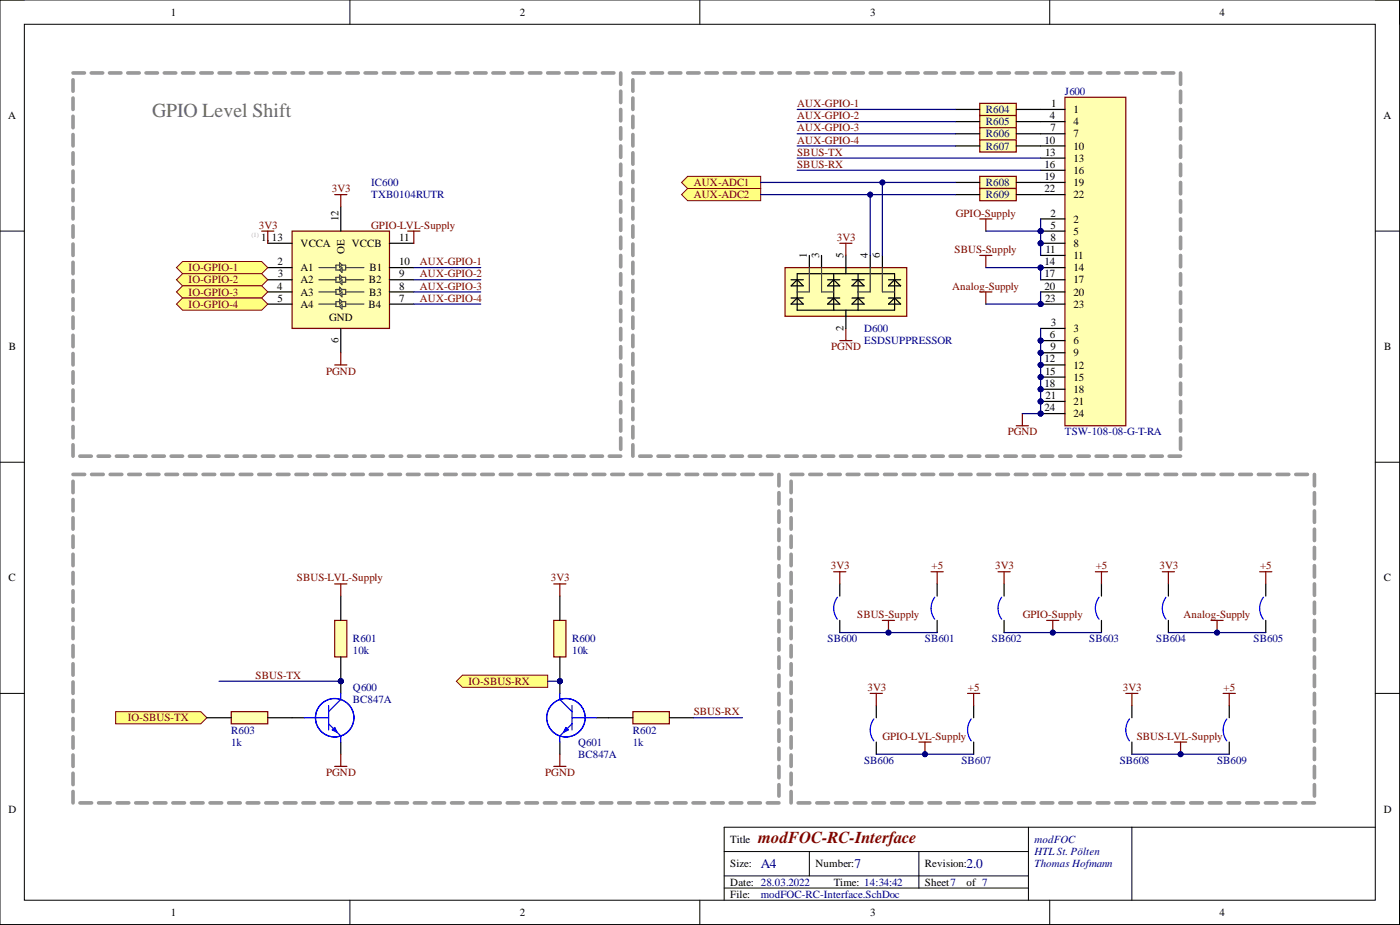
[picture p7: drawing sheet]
<svg xmlns="http://www.w3.org/2000/svg" width="292mm" height="193mm" viewBox="0 0 292 193" stroke-linecap="round" stroke-linejoin="round" font-family="sans-serif">
<defs><g id="words">
<text font-size="4.1" fill="#666" x="31.7" y="24.4">GPIO Level Shift</text>
<text font-size="3.5" fill="#800000" x="158.2" y="175.9">modFOC-RC-Interface</text>
<g font-size="2.8" fill="#000080">
<text x="158.7" y="181.1">A4</text>
<text x="178.3" y="181.1">7</text>
<text x="201.6" y="181.1">2.0</text>
</g>
<g font-size="2.3">
<text x="35.6" y="3.3">1</text>
<text x="108.4" y="3.3">2</text>
<text x="181.6" y="3.3">3</text>
<text x="254.4" y="3.3">4</text>
<text x="219.3" y="22.3">1</text>
<text x="224" y="23.6">1</text>
<text x="1.7" y="24.9">A</text>
<text x="218" y="29.9">10</text>
<text x="219.1" y="24.9">4</text>
<text x="219.1" y="27.4">7</text>
<text x="224" y="28.7">7</text>
<text x="224" y="26.1">4</text>
<text x="288.6" y="24.9">A</text>
<text x="218" y="35">16</text>
<text x="218" y="32.5">13</text>
<text x="224" y="33.7">13</text>
<text x="224" y="31.2">10</text>
<text x="218" y="37.6">19</text>
<text x="218" y="40.1">22</text>
<text x="224" y="38.8">19</text>
<text x="224" y="36.3">16</text>
<text x="224" y="41.4">22</text>
<text x="70.6" y="46.2" transform="rotate(-90 70.6 46.2)">12</text>
<text x="219.1" y="47.7">5</text>
<text x="219.1" y="45.2">2</text>
<text x="224" y="46.4">2</text>
<text x="54.5" y="50.2">1,</text>
<text x="56.7" y="50.2">13</text>
<text x="62.7" y="51.5">VCCA</text>
<text x="71.9" y="52.9" transform="rotate(-90 71.9 52.9)">OE</text>
<text x="73.4" y="51.5">VCCB</text>
<text x="83.3" y="50.2">11</text>
<text x="168.4" y="53.8" transform="rotate(-90 168.4 53.8)">1</text>
<text x="170.9" y="53.8" transform="rotate(-90 170.9 53.8)">3</text>
<text x="176" y="53.8" transform="rotate(-90 176 53.8)">5</text>
<text x="181.1" y="53.8" transform="rotate(-90 181.1 53.8)">4</text>
<text x="183.6" y="53.8" transform="rotate(-90 183.6 53.8)">6</text>
<text x="218.1" y="52.8">11</text>
<text x="219.1" y="50.2">8</text>
<text x="224" y="49">5</text>
<text x="224" y="51.5">8</text>
<text x="57.9" y="55.3">2</text>
<text x="58" y="57.9">3</text>
<text x="62.7" y="56.6">A1</text>
<text x="62.7" y="59.1">A2</text>
<text x="76.9" y="59.1">B2</text>
<text x="77.1" y="56.6">B1</text>
<text x="83.3" y="57.9">9</text>
<text x="83.3" y="55.3">10</text>
<text x="218" y="57.9">17</text>
<text x="218" y="55.3">14</text>
<text x="224" y="54">11</text>
<text x="224" y="59.1">17</text>
<text x="224" y="56.6">14</text>
<text x="57.8" y="60.4">4</text>
<text x="57.9" y="62.9">5</text>
<text x="62.7" y="61.7">A3</text>
<text x="62.7" y="64.2">A4</text>
<text x="76.9" y="64.2">B4</text>
<text x="77" y="61.7">B3</text>
<text x="83.3" y="62.9">7</text>
<text x="83.3" y="60.4">8</text>
<text x="218" y="60.4">20</text>
<text x="218" y="62.9">23</text>
<text x="224" y="64.2">23</text>
<text x="224" y="61.7">20</text>
<text x="68.6" y="67">GND</text>
<text x="70.6" y="71.6" transform="rotate(-90 70.6 71.6)">6</text>
<text x="176" y="69" transform="rotate(-90 176 69)">2</text>
<text x="219.1" y="70.5">6</text>
<text x="219.2" y="68">3</text>
<text x="224" y="69.3">3</text>
<text x="224" y="71.8">6</text>
<text x="1.9" y="73.1">B</text>
<text x="218" y="75.6">12</text>
<text x="219.1" y="73.1">9</text>
<text x="224" y="74.4">9</text>
<text x="224" y="76.9">12</text>
<text x="288.8" y="73.1">B</text>
<text x="218" y="80.7">18</text>
<text x="218" y="78.2">15</text>
<text x="218.1" y="83.2">21</text>
<text x="224" y="79.4">15</text>
<text x="224" y="82">18</text>
<text x="218" y="85.8">24</text>
<text x="224" y="84.5">21</text>
<text x="224" y="87">24</text>
<text x="1.8" y="121.3">C</text>
<text x="288.7" y="121.3">C</text>
<text x="1.8" y="169.5">D</text>
<text x="288.7" y="169.5">D</text>
<text x="152.4" y="175.9">Title</text>
<text x="152.4" y="180.9">Size:</text>
<text x="152.4" y="184.8">Date: 28.03.2022</text>
<text x="170.1" y="180.9">Number:</text>
<text x="173.9" y="184.8">Time: 14:34:42</text>
<text x="193" y="180.9">Revision:</text>
<text x="193" y="184.8">Sheet7</text>
<text x="201.6" y="184.8">of 7</text>
<text x="35.6" y="191.1">1</text>
<text x="108.4" y="191.1">2</text>
<text x="152.4" y="187.3">File:</text>
<text x="181.6" y="191.1">3</text>
<text x="254.4" y="191.1">4</text>
</g>
<g font-size="2.3" fill="#800000">
<text x="166.3" y="22.3">AUX-GPIO-1</text>
<text x="166.3" y="24.9">AUX-GPIO-2</text>
<text x="166.3" y="27.4">AUX-GPIO-3</text>
<text x="166.3" y="29.9">AUX-GPIO-4</text>
<text x="166.3" y="32.5">SBUS-TX</text>
<text x="166.3" y="35">SBUS-RX</text>
<text x="69.2" y="40.1">3V3</text>
<text x="144.7" y="38.8">AUX-ADC1</text>
<text x="144.7" y="41.4">AUX-ADC2</text>
<text x="54" y="47.7">3V3</text>
<text x="77.4" y="47.7">GPIO-LVL-Supply</text>
<text x="199.4" y="45.2">GPIO-Supply</text>
<text x="174.6" y="50.2">3V3</text>
<text x="199.2" y="52.8">SBUS-Supply</text>
<text x="39.4" y="56.6">IO-GPIO-1</text>
<text x="39.4" y="59.1">IO-GPIO-2</text>
<text x="87.6" y="55.3">AUX-GPIO-1</text>
<text x="87.6" y="57.9">AUX-GPIO-2</text>
<text x="39.4" y="61.7">IO-GPIO-3</text>
<text x="39.4" y="64.2">IO-GPIO-4</text>
<text x="87.6" y="60.4">AUX-GPIO-3</text>
<text x="87.6" y="62.9">AUX-GPIO-4</text>
<text x="198.7" y="60.4">Analog-Supply</text>
<text x="173.4" y="73.1">PGND</text>
<text x="68.1" y="78.2">PGND</text>
<text x="210.3" y="90.9">PGND</text>
<text x="173.4" y="118.8">3V3</text>
<text x="194.3" y="118.8">+5</text>
<text x="207.6" y="118.8">3V3</text>
<text x="228.6" y="118.8">+5</text>
<text x="241.9" y="118.8">3V3</text>
<text x="262.9" y="118.8">+5</text>
<text x="62" y="121.3">SBUS-LVL-Supply</text>
<text x="114.9" y="121.3">3V3</text>
<text x="178.9" y="128.9">SBUS-Supply</text>
<text x="213.4" y="128.9">GPIO-Supply</text>
<text x="246.9" y="128.9">Analog-Supply</text>
<text x="53.3" y="141.6">SBUS-TX</text>
<text x="97.8" y="142.9">IO-SBUS-RX</text>
<text x="144.7" y="149.2">SBUS-RX</text>
<text x="181" y="144.1">3V3</text>
<text x="202" y="144.1">+5</text>
<text x="234.3" y="144.1">3V3</text>
<text x="255.3" y="144.1">+5</text>
<text x="26.7" y="150.5">IO-SBUS-TX</text>
<text x="184.1" y="154.3">GPIO-LVL-Supply</text>
<text x="237.2" y="154.3">SBUS-LVL-Supply</text>
<text x="68.1" y="161.9">PGND</text>
<text x="113.8" y="161.9">PGND</text>
</g>
<g font-size="2.3" fill="#000080">
<text x="205.7" y="23.6">R604</text>
<text x="222.2" y="19.8">J600</text>
<text x="205.7" y="26.1">R605</text>
<text x="205.7" y="28.7">R606</text>
<text x="205.7" y="31.2">R607</text>
<text x="77.4" y="38.8">IC600</text>
<text x="77.4" y="41.4">TXB0104RUTR</text>
<text x="205.7" y="38.8">R608</text>
<text x="205.7" y="41.4">R609</text>
<text x="180.3" y="69.3">D600</text>
<text x="180.3" y="71.8">ESDSUPPRESSOR</text>
<text x="222.2" y="90.9">TSW-108-08-G-T-RA</text>
<text x="73.6" y="134">R601</text>
<text x="73.6" y="136.5">10k</text>
<text x="119.3" y="134">R600</text>
<text x="119.3" y="136.5">10k</text>
<text x="172.7" y="134">SB600</text>
<text x="193" y="134">SB601</text>
<text x="207" y="134">SB602</text>
<text x="227.3" y="134">SB603</text>
<text x="241.2" y="134">SB604</text>
<text x="261.6" y="134">SB605</text>
<text x="73.6" y="144.1">Q600</text>
<text x="73.6" y="146.7">BC847A</text>
<text x="48.2" y="153">R603</text>
<text x="48.2" y="155.6">1k</text>
<text x="120.6" y="155.6">Q601</text>
<text x="132" y="153">R602</text>
<text x="132" y="155.6">1k</text>
<text x="120.6" y="158.1">BC847A</text>
<text x="180.3" y="159.4">SB606</text>
<text x="200.6" y="159.4">SB607</text>
<text x="233.6" y="159.4">SB608</text>
<text x="253.9" y="159.4">SB609</text>
<text x="215.8" y="175.9">modFOC</text>
<text x="215.8" y="178.4">HTL St. Pölten</text>
<text x="215.8" y="180.9">Thomas Hofmann</text>
<text x="158.7" y="187.3">modFOC-RC-Interface.SchDoc</text>
</g>
</g></defs>
<g fill="none" stroke="#000" stroke-width=".21">
<path d="M0 0h292v192.9h-292zM0 0h5.1M73 0v5.1M146 0v5.1M219 0v5.1M286.9 0h5.1v5.1M5.1 5.1h281.8v182.7h-281.8zM0 48.2h5.1M286.9 48.2h5.1M0 96.4h5.1M286.9 96.4h5.1M0 144.7h5.1"/>
<path d="M286.9 144.7h5.1M151.1 177.6h63.5M168.9 177.6v5.1M191.7 177.6v7.7M214.6 172.6v15.2M236.2 172.6v15.2M286.9 172.6h-135.8v15.2M73 187.8v5.1M146 187.8v5.1M151.1 185.3h63.5M151.1 182.7h63.5M219 187.8v5.1"/>
<path d="M292 187.8v5.1"/>
</g>
<circle cx="217.1" cy="48.2" r=".51" fill="#000080"/>
<circle cx="217.1" cy="48.2" r=".51" fill="none" stroke="#000080" stroke-width=".21"/>
<circle cx="217.1" cy="73.6" r=".51" fill="#000080"/>
<circle cx="217.1" cy="73.6" r=".51" fill="none" stroke="#000080" stroke-width=".21"/>
<circle cx="217.1" cy="78.7" r=".51" fill="#000080"/>
<circle cx="217.1" cy="78.7" r=".51" fill="none" stroke="#000080" stroke-width=".21"/>
<circle cx="217.1" cy="83.7" r=".51" fill="#000080"/>
<circle cx="217.1" cy="83.7" r=".51" fill="none" stroke="#000080" stroke-width=".21"/>
<circle cx="217.1" cy="63.4" r=".51" fill="#000080"/>
<circle cx="217.1" cy="63.4" r=".51" fill="none" stroke="#000080" stroke-width=".21"/>
<circle cx="217.1" cy="71.1" r=".51" fill="#000080"/>
<circle cx="217.1" cy="71.1" r=".51" fill="none" stroke="#000080" stroke-width=".21"/>
<circle cx="217.1" cy="50.8" r=".51" fill="#000080"/>
<circle cx="217.1" cy="50.8" r=".51" fill="none" stroke="#000080" stroke-width=".21"/>
<circle cx="217.1" cy="76.1" r=".51" fill="#000080"/>
<circle cx="217.1" cy="76.1" r=".51" fill="none" stroke="#000080" stroke-width=".21"/>
<circle cx="217.1" cy="55.8" r=".51" fill="#000080"/>
<circle cx="217.1" cy="55.8" r=".51" fill="none" stroke="#000080" stroke-width=".21"/>
<circle cx="217.1" cy="81.2" r=".51" fill="#000080"/>
<circle cx="217.1" cy="81.2" r=".51" fill="none" stroke="#000080" stroke-width=".21"/>
<circle cx="217.1" cy="86.3" r=".51" fill="#000080"/>
<circle cx="217.1" cy="86.3" r=".51" fill="none" stroke="#000080" stroke-width=".21"/>
<path d="M222.2 20.3h12.7v68.5h-12.7z" fill-rule="evenodd" fill="#ffffb0"/>
<path d="M222.2 20.3h12.7v68.5h-12.7z" fill="none" stroke="#800000" stroke-width=".25"/>
<path d="M217.1 22.8h5.1M217.1 48.2h5.1M217.1 68.5h5.1" fill="none" stroke="#000" stroke-width=".25"/>
<circle cx="217.1" cy="48.2" r=".51" fill="#000080"/>
<circle cx="217.1" cy="48.2" r=".51" fill="none" stroke="#000080" stroke-width=".21"/>
<path d="M217.1 27.9h5.1M217.1 73.6h5.1" fill="none" stroke="#000" stroke-width=".25"/>
<circle cx="217.1" cy="73.6" r=".51" fill="#000080"/>
<circle cx="217.1" cy="73.6" r=".51" fill="none" stroke="#000080" stroke-width=".21"/>
<path d="M217.1 33h5.1M217.1 53.3h5.1M217.1 78.7h5.1" fill="none" stroke="#000" stroke-width=".25"/>
<circle cx="217.1" cy="78.7" r=".51" fill="#000080"/>
<circle cx="217.1" cy="78.7" r=".51" fill="none" stroke="#000080" stroke-width=".21"/>
<path d="M217.1 38.1h5.1M217.1 58.4h5.1M217.1 83.7h5.1" fill="none" stroke="#000" stroke-width=".25"/>
<circle cx="217.1" cy="83.7" r=".51" fill="#000080"/>
<circle cx="217.1" cy="83.7" r=".51" fill="none" stroke="#000080" stroke-width=".21"/>
<path d="M217.1 63.4h5.1" fill="none" stroke="#000" stroke-width=".25"/>
<circle cx="217.1" cy="63.4" r=".51" fill="#000080"/>
<circle cx="217.1" cy="63.4" r=".51" fill="none" stroke="#000080" stroke-width=".21"/>
<path d="M217.1 25.4h5.1M217.1 45.7h5.1M217.1 71.1h5.1" fill="none" stroke="#000" stroke-width=".25"/>
<circle cx="217.1" cy="71.1" r=".51" fill="#000080"/>
<circle cx="217.1" cy="71.1" r=".51" fill="none" stroke="#000080" stroke-width=".21"/>
<path d="M217.1 50.7h5.1" fill="none" stroke="#000" stroke-width=".25"/>
<circle cx="217.1" cy="50.8" r=".51" fill="#000080"/>
<circle cx="217.1" cy="50.8" r=".51" fill="none" stroke="#000080" stroke-width=".21"/>
<path d="M217.1 30.4h5.1M217.1 76.1h5.1" fill="none" stroke="#000" stroke-width=".25"/>
<circle cx="217.1" cy="76.1" r=".51" fill="#000080"/>
<circle cx="217.1" cy="76.1" r=".51" fill="none" stroke="#000080" stroke-width=".21"/>
<path d="M217.1 55.8h5.1" fill="none" stroke="#000" stroke-width=".25"/>
<circle cx="217.1" cy="55.8" r=".51" fill="#000080"/>
<circle cx="217.1" cy="55.8" r=".51" fill="none" stroke="#000080" stroke-width=".21"/>
<path d="M217.1 35.5h5.1M217.1 81.2h5.1" fill="none" stroke="#000" stroke-width=".25"/>
<circle cx="217.1" cy="81.2" r=".51" fill="#000080"/>
<circle cx="217.1" cy="81.2" r=".51" fill="none" stroke="#000080" stroke-width=".21"/>
<path d="M217.1 40.6h5.1M217.1 60.9h5.1M217.1 86.3h5.1" fill="none" stroke="#000" stroke-width=".25"/>
<circle cx="217.1" cy="86.3" r=".51" fill="#000080"/>
<circle cx="217.1" cy="86.3" r=".51" fill="none" stroke="#000080" stroke-width=".21"/>
<path d="M212 88.8h2.6M213.3 86.3v2.5" fill="none" stroke="#800000" stroke-width=".25"/>
<circle cx="116.8" cy="142.1" r=".51" fill="#000080"/>
<circle cx="116.8" cy="142.1" r=".51" fill="none" stroke="#000080" stroke-width=".21"/>
<path d="M116.8 142.1v2.6M116.8 154.8v2.5M124.4 149.7h2.6" fill="none" stroke="#000" stroke-width=".25"/>
<circle cx="116.8" cy="142.1" r=".51" fill="#000080"/>
<circle cx="116.8" cy="142.1" r=".51" fill="none" stroke="#000080" stroke-width=".21"/>
<g fill="none" stroke="#00f" stroke-width=".25">
<path d="M116.8 144.7v1.2l2.5 2.6M118.1 151.8l.5 .5-1 .5zM119.3 147.2v5.1M119.3 151l-2.5 2.5v1.3M119.3 149.7h5.1"/>
<circle cx="118.1" cy="149.7" r="4"/>
</g>
<path d="M132 148.5h7.7v2.5h-7.7z" fill-rule="evenodd" fill="#ffffb0"/>
<path d="M132 148.5h7.7v2.5h-7.7z" fill="none" stroke="#800000" stroke-width=".25"/>
<path d="M127 149.7h5M139.7 149.7h5" fill="none" stroke="#000" stroke-width=".25"/>
<circle cx="116.8" cy="142.1" r=".51" fill="#000080"/>
<circle cx="116.8" cy="142.1" r=".51" fill="none" stroke="#000080" stroke-width=".21"/>
<path d="M115.5 129.4h2.6v7.6h-2.6z" fill-rule="evenodd" fill="#ffffb0"/>
<path d="M115.5 129.4h2.6v7.6h-2.6z" fill="none" stroke="#800000" stroke-width=".25"/>
<path d="M116.8 137v5.1" fill="none" stroke="#000" stroke-width=".25"/>
<circle cx="116.8" cy="142.1" r=".51" fill="#000080"/>
<circle cx="116.8" cy="142.1" r=".51" fill="none" stroke="#000080" stroke-width=".21"/>
<path d="M116.8 124.4v5" fill="none" stroke="#000" stroke-width=".25"/>
<path d="M115.5 121.8h2.6M116.8 121.8v2.6M115.5 159.9h2.6M116.8 157.3v2.6" fill="none" stroke="#800000" stroke-width=".25"/>
<path d="M95.2 142.1l1.3-1.3h17.8v2.6h-17.8z" fill-rule="evenodd" fill="#ffff80"/>
<path d="M95.2 142.1l1.3-1.3h17.8v2.6h-17.8z" fill="none" stroke="#800000" stroke-width=".21"/>
<path d="M24.1 148.5h17.8l1.3 1.2-1.3 1.3h-17.8z" fill-rule="evenodd" fill="#ffff80"/>
<path d="M24.1 148.5h17.8l1.3 1.2-1.3 1.3h-17.8z" fill="none" stroke="#800000" stroke-width=".21"/>
<circle cx="71.1" cy="142.1" r=".51" fill="#000080"/>
<circle cx="71.1" cy="142.1" r=".51" fill="none" stroke="#000080" stroke-width=".21"/>
<path d="M60.9 149.7h2.6M71.1 142.1v2.6M71.1 154.8v2.5" fill="none" stroke="#000" stroke-width=".25"/>
<circle cx="71.1" cy="142.1" r=".51" fill="#000080"/>
<circle cx="71.1" cy="142.1" r=".51" fill="none" stroke="#000080" stroke-width=".21"/>
<g fill="none" stroke="#00f" stroke-width=".25">
<path d="M63.5 149.7h5.1M68.6 147.2v5.1M68.6 151l2.5 2.5v1.3M69.3 152.3l.5-.5 .5 1zM71.1 144.7v1.2l-2.5 2.6"/>
<circle cx="69.8" cy="149.7" r="4"/>
</g>
<path d="M48.2 148.5h7.7v2.5h-7.7z" fill-rule="evenodd" fill="#ffffb0"/>
<path d="M48.2 148.5h7.7v2.5h-7.7z" fill="none" stroke="#800000" stroke-width=".25"/>
<path d="M43.2 149.7h5M55.9 149.7h5" fill="none" stroke="#000" stroke-width=".25"/>
<circle cx="71.1" cy="142.1" r=".51" fill="#000080"/>
<circle cx="71.1" cy="142.1" r=".51" fill="none" stroke="#000080" stroke-width=".21"/>
<path d="M69.8 129.4h2.6v7.6h-2.6z" fill-rule="evenodd" fill="#ffffb0"/>
<path d="M69.8 129.4h2.6v7.6h-2.6z" fill="none" stroke="#800000" stroke-width=".25"/>
<path d="M71.1 137v5.1" fill="none" stroke="#000" stroke-width=".25"/>
<circle cx="71.1" cy="142.1" r=".51" fill="#000080"/>
<circle cx="71.1" cy="142.1" r=".51" fill="none" stroke="#000080" stroke-width=".21"/>
<path d="M71.1 124.4v5" fill="none" stroke="#000" stroke-width=".25"/>
<path d="M175.2 71.1h2.6M176.5 68.5v2.6M69.8 121.8h2.6M71.1 121.8v2.6M69.8 159.9h2.6M71.1 157.3v2.6" fill="none" stroke="#800000" stroke-width=".25"/>
<path d="M163.8 55.8h25.4v10.2h-25.4z" fill-rule="evenodd" fill="#ffffb0"/>
<path d="M163.8 55.8h25.4v10.2h-25.4z" fill="none" stroke="#800000" stroke-width=".25"/>
<g fill="none" stroke="#000" stroke-width=".25">
<path d="M165.1 58.4h2.5M165.1 59.6l1.2-1.2 1.3 1.2zM166.3 57.1h20.3v7.6h-20.3zM168.9 53.3v2.5M171.4 53.3v2.5M172.7 58.4h2.5M172.7 59.6l1.2-1.2 1.3 1.2zM173.9 57.1v7.6M176.5 53.3v3.8M177.8 58.4h2.5M177.8 59.6l1.2-1.2 1.3 1.2zM179 57.1v7.6"/>
<path d="M181.6 53.3v2.5M184.1 53.3v2.5M185.4 58.4h2.5M185.4 59.6l1.2-1.2 1.3 1.2zM165.1 63.4l1.2-1.2 1.3 1.2zM165.1 62.2h2.5M172.7 63.4l1.2-1.2 1.3 1.2zM172.7 62.2h2.5M176.5 64.7v3.8M177.8 63.4l1.2-1.2 1.3 1.2zM177.8 62.2h2.5M185.4 63.4l1.2-1.2 1.3 1.2z"/>
<path d="M185.4 62.2h2.5"/>
</g>
<path d="M168.9 55.8v5.1h-2.6M171.4 55.8v5.1h2.5M181.6 55.8v5.1h-2.6M184.1 55.8v5.1h2.5" fill="none" stroke="#434343" stroke-width=".25"/>
<path d="M60.9 48.2h20.4v20.3h-20.4z" fill-rule="evenodd" fill="#ffffb0"/>
<path d="M54.6 48.2h2.5M55.9 48.2v2.5M60.9 48.2h20.4v20.3h-20.4zM69.8 40.6h2.6M71.1 40.6v2.5M85.1 48.2h2.5M86.3 48.2v2.5M175.2 50.7h2.6M176.5 50.7v2.6M69.8 76.1h2.6M71.1 73.6v2.5" fill="none" stroke="#800000" stroke-width=".25"/>
<path d="M55.9 50.7h5M55.9 55.8h5M55.9 58.4h5M71.1 43.1v5.1M81.3 50.7h5M81.3 55.8h5M81.3 58.4h5M55.9 60.9h5M55.9 63.4h5M71.1 68.5v5.1M81.3 60.9h5M81.3 63.4h5" fill="none" stroke="#000" stroke-width=".25"/>
<g fill="none" stroke="#434343" stroke-width=".25">
<path d="M66.5 55.8h3.6M66.5 58.4h3.6M70.8 55.3h-.7v1h.7M70.8 57.9h-.7v1h.7M70.8 54.8l.6 .5-.6 .5zM70.8 57.3l.6 .6-.6 .5zM70.8 59.9l.6 .5-.6 .5zM70.8 56.3l.6-.5v1zM70.8 58.9l.6-.5v1zM71.4 55.3h.7v1h-.7M71.4 57.9h.7v1h-.7M72.1 55.8h3.8"/>
<path d="M72.1 58.4h3.8M66.5 60.9h3.6M66.5 63.4h3.6M70.8 60.4h-.7v1h.7M70.8 62.9h-.7v1h.7M70.8 62.4l.6 .5-.6 .5zM70.8 61.4l.6-.5v1zM70.8 63.9l.6-.5v1.1zM71.4 60.4h.7v1h-.7M71.4 62.9h.7v1h-.7M72.1 60.9h3.8M72.1 63.4h3.8"/>
</g>
<path d="M36.8 55.8l1.3-1.2h16.5l1.3 1.2-1.3 1.3h-16.5z" fill-rule="evenodd" fill="#ffff80"/>
<path d="M36.8 55.8l1.3-1.2h16.5l1.3 1.2-1.3 1.3h-16.5z" fill="none" stroke="#800000" stroke-width=".21"/>
<path d="M36.8 58.4l1.3-1.3h16.5l1.3 1.3-1.3 1.2h-16.5z" fill-rule="evenodd" fill="#ffff80"/>
<path d="M36.8 58.4l1.3-1.3h16.5l1.3 1.3-1.3 1.2h-16.5z" fill="none" stroke="#800000" stroke-width=".21"/>
<path d="M36.8 60.9l1.3-1.3h16.5l1.3 1.3-1.3 1.3h-16.5z" fill-rule="evenodd" fill="#ffff80"/>
<path d="M36.8 60.9l1.3-1.3h16.5l1.3 1.3-1.3 1.3h-16.5z" fill="none" stroke="#800000" stroke-width=".21"/>
<path d="M36.8 63.4l1.3-1.2h16.5l1.3 1.2-1.3 1.3h-16.5z" fill-rule="evenodd" fill="#ffff80"/>
<path d="M36.8 63.4l1.3-1.2h16.5l1.3 1.2-1.3 1.3h-16.5z" fill="none" stroke="#800000" stroke-width=".21"/>
<g fill="none" stroke="#999" stroke-width=".76">
<path d="M15.2 16.6v2.4M15.2 15.2h2.4M19 15.2h2.4M22.9 15.2h2.3M26.7 15.2h2.3M30.5 15.2h2.4M34.3 15.2h2.4M38.1 15.2h2.4M41.9 15.2h2.4M45.7 15.2h2.4M49.5 15.2h2.4M53.3 15.2h2.4"/>
<path d="M57.1 15.2h2.4M60.9 15.2h2.4M64.8 15.2h2.3M68.6 15.2h2.3M72.4 15.2h2.4M76.2 15.2h2.4M80 15.2h2.4M83.8 15.2h2.4M87.6 15.2h2.4M91.4 15.2h2.4M95.2 15.2h2.4M99 15.2h2.4"/>
<path d="M102.8 15.2h2.4M106.7 15.2h2.3M110.5 15.2h2.3M114.3 15.2h2.4M118.1 15.2h2.4M121.9 15.2h2.4M125.7 15.2h2.4M129.5 15.2v2.4M129.5 19v2.4M132 15.2h2.4M132 16.6v2.4M135.9 15.2h2.3"/>
<path d="M139.7 15.2h2.3M143.5 15.2h2.4M147.3 15.2h2.4M151.1 15.2h2.4M154.9 15.2h2.4M158.7 15.2h2.4M162.5 15.2h2.4M166.3 15.2h2.4M170.1 15.2h2.4M173.9 15.2h2.4M177.8 15.2h2.3M181.6 15.2h2.3"/>
<path d="M185.4 15.2h2.4M189.2 15.2h2.4M193 15.2h2.4M196.8 15.2h2.4M200.6 15.2h2.4M204.4 15.2h2.4M208.2 15.2h2.4M212 15.2h2.4M215.8 15.2h2.4M219.7 15.2h2.3M223.5 15.2h2.3M227.3 15.2h2.4"/>
<path d="M231.1 15.2h2.4M234.9 15.2h2.4M238.7 15.2h2.4M242.5 15.2h2.4M246.3 15.2v2.4M246.3 19v2.4M15.2 20.5v2.3M15.2 24.3v2.3M15.2 28.1v2.3M15.2 31.9v2.4M15.2 35.7v2.4M15.2 39.5v2.4"/>
<path d="M129.5 22.8v2.4M129.5 26.6v2.4M129.5 30.4v2.4M129.5 34.3v2.3M129.5 38.1v2.3M132 20.5v2.3M132 24.3v2.3M132 28.1v2.3M132 31.9v2.4M132 35.7v2.4M132 39.5v2.4M246.3 22.8v2.4"/>
<path d="M246.3 26.6v2.4M246.3 30.4v2.4M246.3 34.3v2.3M246.3 38.1v2.3M15.2 43.3v2.4M15.2 47.1v2.4M15.2 50.9v2.4M15.2 54.7v2.4M15.2 58.5v2.4M129.5 41.9v2.3M129.5 45.7v2.4M129.5 49.5v2.4"/>
<path d="M129.5 53.3v2.4M129.5 57.1v2.4M132 43.3v2.4M132 47.1v2.4M132 50.9v2.4M132 54.7v2.4M132 58.5v2.4M246.3 41.9v2.3M246.3 45.7v2.4M246.3 49.5v2.4M246.3 53.3v2.4M246.3 57.1v2.4"/>
<path d="M15.2 62.3v2.4M15.2 66.1v2.4M15.2 69.9v2.4M15.2 73.8v2.3M15.2 77.6v2.3M129.5 60.9v2.4M129.5 64.7v2.4M129.5 68.5v2.4M129.5 72.3v2.4M129.5 76.1v2.4M129.5 79.9v2.4M132 62.3v2.4"/>
<path d="M132 66.1v2.4M132 69.9v2.4M132 73.8v2.3M132 77.6v2.3M246.3 60.9v2.4M246.3 64.7v2.4M246.3 68.5v2.4M246.3 72.3v2.4M246.3 76.1v2.4M246.3 79.9v2.4M15.2 81.4v2.3M15.2 85.2v2.4"/>
<path d="M15.2 89v2.4M15.2 92.8v2.4M15.2 99h2.5M16.7 95.2h2.3M19.1 99h2.4M20.5 95.2h2.4M23 99h2.4M24.3 95.2h2.4M26.9 99h2.4M28.1 95.2h2.4M30.7 99h2.5M31.9 95.2h2.4"/>
<path d="M34.6 99h2.4M35.7 95.2h2.4M38.5 99h2.4M39.5 95.2h2.4M42.4 99h2.4M43.3 95.2h2.4M46.2 99h2.5M47.1 95.2h2.4M50.1 99h2.4M50.9 95.2h2.4M54 99h2.4M54.8 95.2h2.3"/>
<path d="M57.9 99h2.4M58.6 95.2h2.3M61.7 99h2.5M62.4 95.2h2.4M65.6 99h2.4M66.2 95.2h2.4M69.5 99h2.4M70 95.2h2.4M73.4 99h2.4M73.8 95.2h2.4M77.3 99h2.4M77.6 95.2h2.4"/>
<path d="M81.1 99h2.4M81.4 95.2h2.4M85 99h2.4M85.2 95.2h2.4M88.9 99h2.4M89 95.2h2.4M92.8 99h2.4M92.8 95.2h2.4M96.6 99h2.5M96.7 95.2h2.3M100.5 95.2h2.3M100.5 99h2.4"/>
<path d="M104.3 95.2h2.4M104.4 99h2.4M108.1 95.2h2.4M108.3 99h2.4M111.9 95.2h2.4M112.1 99h2.5M115.7 95.2h2.4M116 99h2.4M119.5 95.2h2.4M119.9 99h2.4M123.3 95.2h2.4M123.8 99h2.4"/>
<path d="M127.1 95.2h2.4M127.6 99h2.5M129.5 83.7v2.4M129.5 87.6v2.3M129.5 91.4v2.3M131.5 99h2.4M132 81.4v2.3M132 85.2v2.4M132 89v2.4M132 92.8v2.4M133.5 95.2h2.4M135.4 99h2.4"/>
<path d="M137.3 95.2h2.4M139.3 99h2.4M141.1 95.2h2.4M143.1 99h2.5M144.9 95.2h2.4M147 99h2.4M148.7 95.2h2.4M150.9 99h2.4M152.5 95.2h2.4M154.8 99h2.4M156.3 95.2h2.4M158.6 99h2.5"/>
<path d="M160.1 95.2h2.4M162.5 99v2.4M163.9 95.2h2.4M165.1 99h2.4M167.8 95.2h2.3M169 99h2.4M171.6 95.2h2.3M172.9 99h2.4M175.4 95.2h2.4M176.8 99h2.4M179.2 95.2h2.4M180.7 99h2.4"/>
<path d="M183 95.2h2.4M184.6 99h2.4M186.8 95.2h2.4M188.5 99h2.4M190.6 95.2h2.4M192.4 99h2.4M194.4 95.2h2.4M196.3 99h2.4M198.2 95.2h2.4M200.2 99h2.4M202 95.2h2.4M204.1 99h2.4"/>
<path d="M205.8 95.2h2.4M208 99h2.4M209.7 95.2h2.3M211.9 99h2.4M213.5 95.2h2.3M215.8 99h2.4M217.3 95.2h2.4M219.7 99h2.4M221.1 95.2h2.4M223.6 99h2.4M224.9 95.2h2.4M227.5 99h2.4"/>
<path d="M228.7 95.2h2.4M231.4 99h2.4M232.5 95.2h2.4M235.3 99h2.4M236.3 95.2h2.4M239.2 99h2.4M240.1 95.2h2.4M243.1 99h2.4M243.9 95.2h2.4M246.3 83.7v2.4M246.3 87.6v2.3M246.3 91.4v2.3"/>
<path d="M247 99h2.4M250.9 99h2.4M254.8 99h2.4M258.7 99h2.4M262.6 99h2.4M266.5 99h2.4M270.4 99h2.4M274.2 99v2.4M15.2 100.4v2.4M15.2 104.2v2.4M15.2 108v2.4M15.2 111.8v2.4"/>
<path d="M15.2 115.6v2.4M15.2 119.4v2.4M162.5 102.8v2.4M162.5 106.6v2.4M162.5 110.4v2.4M162.5 114.2v2.4M162.5 118v2.4M165.1 100.4v2.4M165.1 104.2v2.4M165.1 108v2.4M165.1 111.8v2.4M165.1 115.6v2.4"/>
<path d="M165.1 119.4v2.4M274.2 102.8v2.4M274.2 106.6v2.4M274.2 110.4v2.4M274.2 114.2v2.4M274.2 118v2.4M15.2 123.2v2.4M15.2 127v2.4M15.2 130.9v2.3M15.2 134.7v2.3M15.2 138.5v2.3M162.5 121.8v2.4"/>
<path d="M162.5 125.6v2.4M162.5 129.4v2.4M162.5 133.2v2.4M162.5 137v2.4M165.1 123.2v2.4M165.1 127v2.4M165.1 130.9v2.3M165.1 134.7v2.3M165.1 138.5v2.3M274.2 121.8v2.4M274.2 125.6v2.4M274.2 129.4v2.4"/>
<path d="M274.2 133.2v2.4M274.2 137v2.4M15.2 142.3v2.4M15.2 146.1v2.4M15.2 149.9v2.4M15.2 153.7v2.4M15.2 157.5v2.4M162.5 140.8v2.4M162.5 144.7v2.3M162.5 148.5v2.3M162.5 152.3v2.3M162.5 156.1v2.4"/>
<path d="M162.5 159.9v2.4M165.1 142.3v2.4M165.1 146.1v2.4M165.1 149.9v2.4M165.1 153.7v2.4M165.1 157.5v2.4M274.2 140.8v2.4M274.2 144.7v2.3M274.2 148.5v2.3M274.2 152.3v2.3M274.2 156.1v2.4M274.2 159.9v2.4"/>
<path d="M15.2 161.3v2.4M15.2 165.1v2.4M16.7 167.5h2.4M20.6 167.5h2.4M24.4 167.5h2.5M28.3 167.5h2.4M32.2 167.5h2.4M36.1 167.5h2.4M39.9 167.5h2.5M43.8 167.5h2.4M47.7 167.5h2.4M51.6 167.5h2.4"/>
<path d="M55.5 167.5h2.4M59.3 167.5h2.4M63.2 167.5h2.4M67.1 167.5h2.4M71 167.5h2.4M74.8 167.5h2.5M78.7 167.5h2.4M82.6 167.5h2.4M86.5 167.5h2.4M90.3 167.5h2.5M94.2 167.5h2.4M98.1 167.5h2.4"/>
<path d="M102 167.5h2.4M105.8 167.5h2.5M109.7 167.5h2.4M113.6 167.5h2.4M117.5 167.5h2.4M121.3 167.5h2.5M125.2 167.5h2.4M129.1 167.5h2.4M133 167.5h2.4M136.8 167.5h2.5M140.7 167.5h2.4M144.6 167.5h2.4"/>
<path d="M148.5 167.5h2.4M152.3 167.5h2.5M156.2 167.5h2.4M160.1 167.5h2.4M162.5 163.7v2.4M165.1 161.3v2.4M165.1 165.1v2.4M166.5 167.5h2.5M170.4 167.5h2.5M174.3 167.5h2.5M178.2 167.5h2.5M182.1 167.5h2.5"/>
<path d="M186 167.5h2.5M189.9 167.5h2.5M193.8 167.5h2.5M197.7 167.5h2.5M201.6 167.5h2.5M205.5 167.5h2.5M209.4 167.5h2.5M213.3 167.5h2.5M217.2 167.5h2.5M221.1 167.5h2.5M225 167.5h2.5M228.9 167.5h2.5"/>
<path d="M232.8 167.5h2.5M236.7 167.5h2.5M240.6 167.5h2.5M244.5 167.5h2.5M248.4 167.5h2.5M252.3 167.5h2.5M256.2 167.5h2.5M260.1 167.5h2.5M264 167.5h2.5M267.9 167.5h2.5M271.8 167.5h2.4M274.2 163.7v2.4"/>
</g>
<path d="M184.1 129.4h2.5M185.4 129.4v2.6" fill="none" stroke="#800000" stroke-width=".25"/>
<circle cx="185.4" cy="132" r=".51" fill="#000080"/>
<circle cx="185.4" cy="132" r=".51" fill="none" stroke="#000080" stroke-width=".21"/>
<path d="M218.4 129.4h2.5M219.7 129.4v2.6" fill="none" stroke="#800000" stroke-width=".25"/>
<circle cx="219.7" cy="132" r=".51" fill="#000080"/>
<circle cx="219.7" cy="132" r=".51" fill="none" stroke="#000080" stroke-width=".21"/>
<path d="M204.4 45.7h2.6M204.4 53.3h2.6M205.7 45.7v2.5M205.7 53.3v2.5M204.4 60.9h2.6M205.7 60.9v2.5M252.7 129.4h2.5M253.9 129.4v2.6" fill="none" stroke="#800000" stroke-width=".25"/>
<circle cx="253.9" cy="132" r=".51" fill="#000080"/>
<circle cx="253.9" cy="132" r=".51" fill="none" stroke="#000080" stroke-width=".21"/>
<path d="M245 154.8h2.6M246.3 154.8v2.5" fill="none" stroke="#800000" stroke-width=".25"/>
<circle cx="246.3" cy="157.3" r=".51" fill="#000080"/>
<circle cx="246.3" cy="157.3" r=".51" fill="none" stroke="#000080" stroke-width=".21"/>
<path d="M191.7 154.8h2.6M193 154.8v2.5" fill="none" stroke="#800000" stroke-width=".25"/>
<circle cx="193" cy="157.3" r=".51" fill="#000080"/>
<circle cx="193" cy="157.3" r=".51" fill="none" stroke="#000080" stroke-width=".21"/>
<path d="M175.2 121.8v2.6M175.2 129.4v2.6M195.5 121.8v2.6M195.5 129.4v2.6" fill="none" stroke="#000" stroke-width=".25"/>
<path d="M174.7 124.6a3.8 3.8 0 0 0 0 4.6M195 124.6a3.8 3.8 0 0 0 0 4.6" fill="none" stroke="#00f" stroke-width=".25"/>
<path d="M173.9 119.3h2.6M175.2 119.3v2.5" fill="none" stroke="#800000" stroke-width=".25"/>
<path d="M142.2 38.1l1.3-1.3h15.2v2.5h-15.2z" fill-rule="evenodd" fill="#ffff80"/>
<path d="M142.2 38.1l1.3-1.3h15.2v2.5h-15.2z" fill="none" stroke="#800000" stroke-width=".21"/>
<path d="M142.2 40.6l1.3-1.3h15.2v2.6h-15.2z" fill-rule="evenodd" fill="#ffff80"/>
<path d="M142.2 40.6l1.3-1.3h15.2v2.6h-15.2z" fill="none" stroke="#800000" stroke-width=".21"/>
<g fill="none" stroke="#800000" stroke-width=".25">
<path d="M194.3 119.3h2.5M195.5 119.3v2.5M208.2 119.3h2.6M209.5 119.3v2.5M228.5 119.3h2.6M229.8 119.3v2.5M242.5 119.3h2.5M243.8 119.3v2.5M262.8 119.3h2.6M264.1 119.3v2.5M181.6 144.7h2.5M182.8 144.7v2.5"/>
<path d="M201.9 144.7h2.5M203.1 144.7v2.5M234.9 144.7h2.5M236.2 144.7v2.5M255.2 144.7h2.5M256.5 144.7v2.5"/>
</g>
<g fill="none" stroke="#000" stroke-width=".25">
<path d="M209.5 121.8v2.6M209.5 129.4v2.6M229.8 121.8v2.6M229.8 129.4v2.6M243.8 121.8v2.6M243.8 129.4v2.6M264.1 121.8v2.6M264.1 129.4v2.6M182.8 147.2v2.5M182.8 154.8v2.5M203.1 147.2v2.5M203.1 154.8v2.5"/>
<path d="M236.2 147.2v2.5M236.2 154.8v2.5M256.5 147.2v2.5M256.5 154.8v2.5"/>
</g>
<path d="M209 124.6a3.8 3.8 0 0 0 0 4.6M229.3 124.6a3.8 3.8 0 0 0 0 4.6M243.3 124.6a3.8 3.8 0 0 0 0 4.6M263.6 124.6a3.8 3.8 0 0 0 0 4.6M182.3 150a3.8 3.8 0 0 0 0 4.6M202.6 150a3.8 3.8 0 0 0 0 4.6M235.7 150a3.8 3.8 0 0 0 0 4.6M256 150a3.8 3.8 0 0 0 0 4.6" fill="none" stroke="#00f" stroke-width=".25"/>
<path d="M114.3 142.1h2.5" fill="none" stroke="#000080" stroke-width=".25"/>
<circle cx="116.8" cy="142.1" r=".51" fill="#000080"/>
<circle cx="116.8" cy="142.1" r=".51" fill="none" stroke="#000080" stroke-width=".21"/>
<path d="M45.7 142.1h25.4" fill="none" stroke="#000080" stroke-width=".25"/>
<circle cx="71.1" cy="142.1" r=".51" fill="#000080"/>
<circle cx="71.1" cy="142.1" r=".51" fill="none" stroke="#000080" stroke-width=".21"/>
<path d="M166.3 33h50.8M166.3 35.5h50.8M217.1 68.5v17.8h-3.8M144.7 149.7h10.2" fill="none" stroke="#000080" stroke-width=".25"/>
<circle cx="217.1" cy="86.3" r=".51" fill="#000080"/>
<circle cx="217.1" cy="86.3" r=".51" fill="none" stroke="#000080" stroke-width=".21"/>
<circle cx="217.1" cy="83.7" r=".51" fill="#000080"/>
<circle cx="217.1" cy="83.7" r=".51" fill="none" stroke="#000080" stroke-width=".21"/>
<circle cx="217.1" cy="81.2" r=".51" fill="#000080"/>
<circle cx="217.1" cy="81.2" r=".51" fill="none" stroke="#000080" stroke-width=".21"/>
<circle cx="217.1" cy="78.7" r=".51" fill="#000080"/>
<circle cx="217.1" cy="78.7" r=".51" fill="none" stroke="#000080" stroke-width=".21"/>
<circle cx="217.1" cy="76.1" r=".51" fill="#000080"/>
<circle cx="217.1" cy="76.1" r=".51" fill="none" stroke="#000080" stroke-width=".21"/>
<circle cx="217.1" cy="73.6" r=".51" fill="#000080"/>
<circle cx="217.1" cy="73.6" r=".51" fill="none" stroke="#000080" stroke-width=".21"/>
<circle cx="217.1" cy="71.1" r=".51" fill="#000080"/>
<circle cx="217.1" cy="71.1" r=".51" fill="none" stroke="#000080" stroke-width=".21"/>
<path d="M86.3 55.8h14M86.3 58.4h14M217.1 45.7v7.6M86.3 60.9h14M86.3 63.4h14" fill="none" stroke="#000080" stroke-width=".25"/>
<circle cx="217.1" cy="48.2" r=".51" fill="#000080"/>
<circle cx="217.1" cy="48.2" r=".51" fill="none" stroke="#000080" stroke-width=".21"/>
<circle cx="217.1" cy="50.8" r=".51" fill="#000080"/>
<circle cx="217.1" cy="50.8" r=".51" fill="none" stroke="#000080" stroke-width=".21"/>
<path d="M205.7 55.8h11.4v2.6" fill="none" stroke="#000080" stroke-width=".25"/>
<circle cx="217.1" cy="55.8" r=".51" fill="#000080"/>
<circle cx="217.1" cy="55.8" r=".51" fill="none" stroke="#000080" stroke-width=".21"/>
<path d="M205.7 48.2h11.4" fill="none" stroke="#000080" stroke-width=".25"/>
<circle cx="217.1" cy="48.2" r=".51" fill="#000080"/>
<circle cx="217.1" cy="48.2" r=".51" fill="none" stroke="#000080" stroke-width=".21"/>
<path d="M217.1 60.9v2.5h-11.4" fill="none" stroke="#000080" stroke-width=".25"/>
<circle cx="217.1" cy="63.4" r=".51" fill="#000080"/>
<circle cx="217.1" cy="63.4" r=".51" fill="none" stroke="#000080" stroke-width=".21"/>
<path d="M184.1 38.1v15.2" fill="none" stroke="#000080" stroke-width=".25"/>
<circle cx="184.1" cy="38.1" r=".51" fill="#000080"/>
<circle cx="184.1" cy="38.1" r=".51" fill="none" stroke="#000080" stroke-width=".21"/>
<path d="M181.6 40.6v12.7" fill="none" stroke="#000080" stroke-width=".25"/>
<circle cx="181.6" cy="40.6" r=".51" fill="#000080"/>
<circle cx="181.6" cy="40.6" r=".51" fill="none" stroke="#000080" stroke-width=".21"/>
<path d="M175.2 132h20.3" fill="none" stroke="#000080" stroke-width=".25"/>
<circle cx="185.4" cy="132" r=".51" fill="#000080"/>
<circle cx="185.4" cy="132" r=".51" fill="none" stroke="#000080" stroke-width=".21"/>
<path d="M182.8 157.3h20.3" fill="none" stroke="#000080" stroke-width=".25"/>
<circle cx="193" cy="157.3" r=".51" fill="#000080"/>
<circle cx="193" cy="157.3" r=".51" fill="none" stroke="#000080" stroke-width=".21"/>
<path d="M209.5 132h20.3" fill="none" stroke="#000080" stroke-width=".25"/>
<circle cx="219.7" cy="132" r=".51" fill="#000080"/>
<circle cx="219.7" cy="132" r=".51" fill="none" stroke="#000080" stroke-width=".21"/>
<path d="M236.2 157.3h20.3" fill="none" stroke="#000080" stroke-width=".25"/>
<circle cx="246.3" cy="157.3" r=".51" fill="#000080"/>
<circle cx="246.3" cy="157.3" r=".51" fill="none" stroke="#000080" stroke-width=".21"/>
<path d="M243.8 132h20.3" fill="none" stroke="#000080" stroke-width=".25"/>
<circle cx="253.9" cy="132" r=".51" fill="#000080"/>
<circle cx="253.9" cy="132" r=".51" fill="none" stroke="#000080" stroke-width=".21"/>
<path d="M204.4 21.6h7.6v2.5h-7.6z" fill-rule="evenodd" fill="#ffffb0"/>
<path d="M204.4 21.6h7.6v2.5h-7.6z" fill="none" stroke="#800000" stroke-width=".25"/>
<path d="M199.3 22.8h5.1M212 22.8h5.1" fill="none" stroke="#000" stroke-width=".25"/>
<path d="M204.4 24.1h7.6v2.5h-7.6z" fill-rule="evenodd" fill="#ffffb0"/>
<path d="M204.4 24.1h7.6v2.5h-7.6z" fill="none" stroke="#800000" stroke-width=".25"/>
<path d="M199.3 25.4h5.1M212 25.4h5.1" fill="none" stroke="#000" stroke-width=".25"/>
<path d="M204.4 26.6h7.6v2.6h-7.6z" fill-rule="evenodd" fill="#ffffb0"/>
<path d="M204.4 26.6h7.6v2.6h-7.6z" fill="none" stroke="#800000" stroke-width=".25"/>
<path d="M199.3 27.9h5.1M212 27.9h5.1" fill="none" stroke="#000" stroke-width=".25"/>
<path d="M204.4 29.2h7.6v2.5h-7.6z" fill-rule="evenodd" fill="#ffffb0"/>
<path d="M204.4 29.2h7.6v2.5h-7.6z" fill="none" stroke="#800000" stroke-width=".25"/>
<path d="M199.3 30.4h5.1M212 30.4h5.1" fill="none" stroke="#000" stroke-width=".25"/>
<path d="M204.4 36.8h7.6v2.5h-7.6z" fill-rule="evenodd" fill="#ffffb0"/>
<path d="M204.4 36.8h7.6v2.5h-7.6z" fill="none" stroke="#800000" stroke-width=".25"/>
<path d="M199.3 38.1h5.1M212 38.1h5.1" fill="none" stroke="#000" stroke-width=".25"/>
<path d="M204.4 39.3h7.6v2.6h-7.6z" fill-rule="evenodd" fill="#ffffb0"/>
<path d="M204.4 39.3h7.6v2.6h-7.6z" fill="none" stroke="#800000" stroke-width=".25"/>
<path d="M199.3 40.6h5.1M212 40.6h5.1" fill="none" stroke="#000" stroke-width=".25"/>
<path d="M158.7 38.1h40.6M166.3 22.8h33M166.3 25.4h33M166.3 27.9h33M166.3 30.4h33" fill="none" stroke="#000080" stroke-width=".25"/>
<circle cx="184.1" cy="38.1" r=".51" fill="#000080"/>
<circle cx="184.1" cy="38.1" r=".51" fill="none" stroke="#000080" stroke-width=".21"/>
<path d="M158.7 40.6h40.6" fill="none" stroke="#000080" stroke-width=".25"/>
<circle cx="181.6" cy="40.6" r=".51" fill="#000080"/>
<circle cx="181.6" cy="40.6" r=".51" fill="none" stroke="#000080" stroke-width=".21"/>
<use href="#words"/>
</svg>
